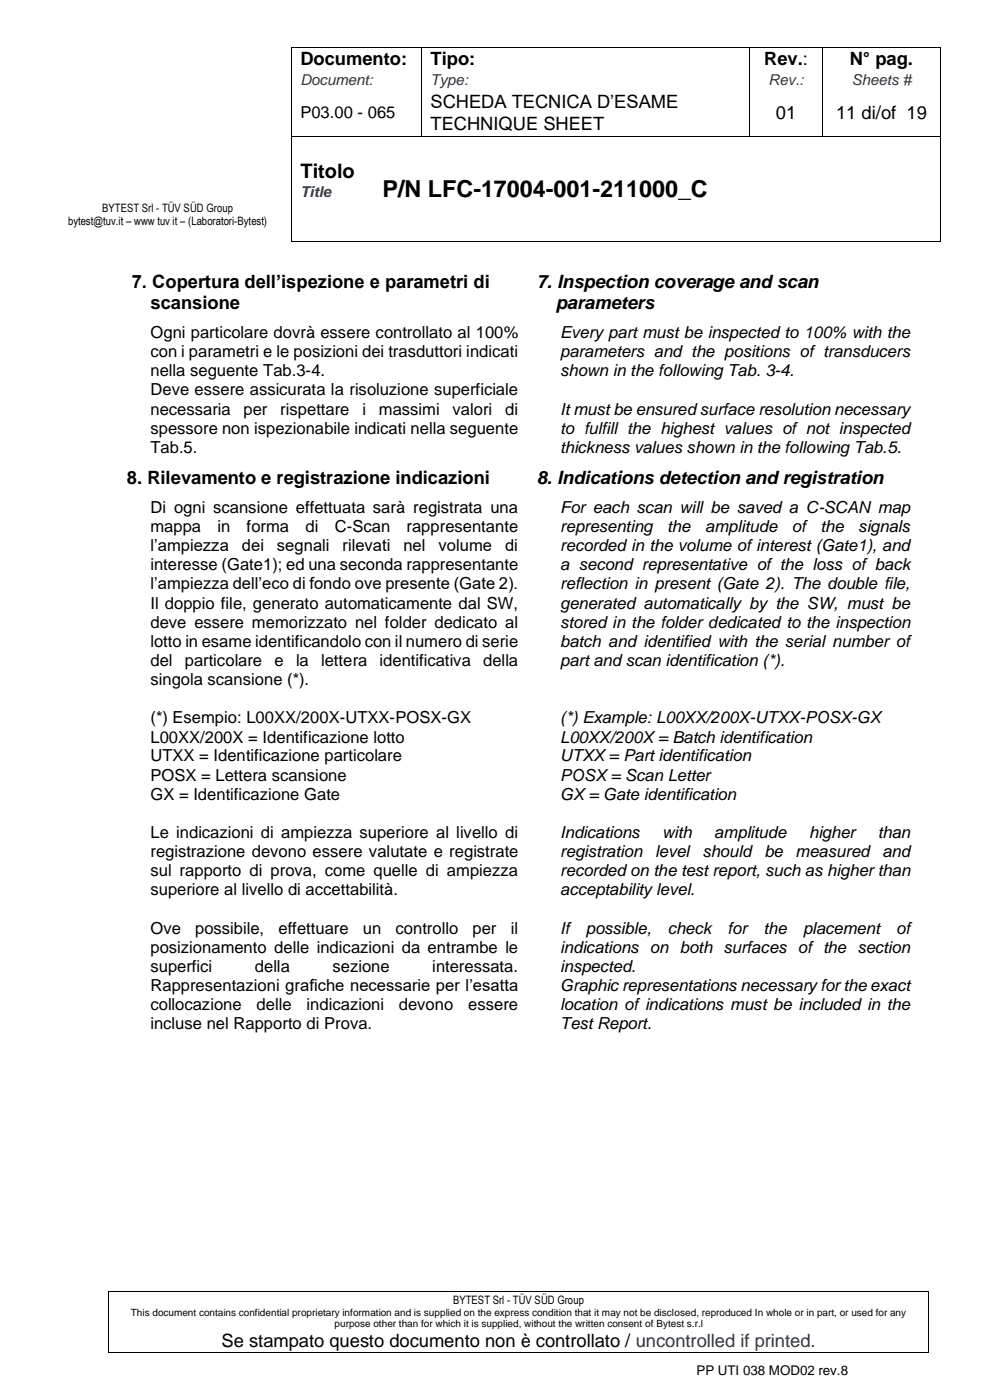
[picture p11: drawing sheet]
<svg xmlns="http://www.w3.org/2000/svg" width="210mm" height="297mm" viewBox="0 0 210 297" stroke-linecap="round" stroke-linejoin="round" font-family="sans-serif">
<defs><g id="words">
<text font-size="5" x="81.2" y="41.8">P/N LFC-17004-001-211000_C</text>
<text font-size="4.2" x="63.7" y="37.9">Titolo</text>
<g font-size="3.9">
<text x="63.7" y="13.8">Documento:</text>
<text x="91.3" y="13.8">Tipo:</text>
<text x="162.1" y="13.8">Rev.:</text>
<text x="180.2" y="13.8">N° pag.</text>
<text x="91.3" y="22.9">SCHEDA TECNICA D’ESAME</text>
<text x="91.3" y="27.7">TECHNIQUE SHEET</text>
<text x="164.6" y="25.3">01</text>
<text x="177.4" y="25.3">11 di/of 19</text>
<text x="27.9" y="61.1">7. Copertura dell’ispezione e parametri di</text>
<text x="31.9" y="65.5">scansione</text>
<text x="113.9" y="61.1">7. Inspection coverage and scan</text>
<text x="117.9" y="65.5">parameters</text>
<text x="26.9" y="102.6">8. Rilevamento e registrazione indicazioni</text>
<text x="113.9" y="102.6">8. Indications detection and registration</text>
<text x="47" y="285.7">Se stampato questo documento non è controllato / uncontrolled if printed.</text>
</g>
<g font-size="3.5">
<text x="63.7" y="25.1">P03.00 - 065</text>
<text x="31.9" y="71.7">Ogni particolare dovrà essere controllato al 100%</text>
<text x="118.9" y="71.7">Every part must be inspected to 100% with the</text>
<text x="31.9" y="75.8">con i parametri e le posizioni dei trasduttori indicati</text>
<text x="118.9" y="75.8">parameters and the positions of transducers</text>
<text x="31.9" y="79.8">nella seguente Tab.3-4.</text>
<text x="31.9" y="83.9">Deve essere assicurata la risoluzione superficiale</text>
<text x="118.9" y="79.8">shown in the following Tab. 3-4.</text>
<text x="31.9" y="88">necessaria</text>
<text x="51.7" y="88">per</text>
<text x="59.5" y="88">rispettare</text>
<text x="76.9" y="88">i</text>
<text x="80.4" y="88">massimi</text>
<text x="96" y="88">valori</text>
<text x="107.2" y="88">di</text>
<text x="118.9" y="88">It must be ensured surface resolution necessary</text>
<text x="31.9" y="92">spessore non ispezionabile indicati nella seguente</text>
<text x="118.9" y="92">to fulfill the highest values of not inspected</text>
<text x="31.9" y="96.1">Tab.5.</text>
<text x="118.9" y="96.1">thickness values shown in the following Tab.5.</text>
<text x="31.9" y="108.9">Di ogni scansione effettuata sarà registrata una</text>
<text x="31.9" y="112.9">mappa</text>
<text x="46.1" y="112.9">in</text>
<text x="52.3" y="112.9">forma</text>
<text x="64.8" y="112.9">di</text>
<text x="71" y="112.9">C-Scan</text>
<text x="86.2" y="112.9">rappresentante</text>
<text x="118.9" y="108.9">For each scan will be saved a C-SCAN map</text>
<text x="118.9" y="112.9">representing</text>
<text x="141.5" y="112.9">the</text>
<text x="149.6" y="112.9">amplitude</text>
<text x="168" y="112.9">of</text>
<text x="174" y="112.9">the</text>
<text x="182.1" y="112.9">signals</text>
<text x="31.9" y="116.9">l’ampiezza</text>
<text x="51.3" y="116.9">dei</text>
<text x="58.7" y="116.9">segnali</text>
<text x="72.7" y="116.9">rilevati</text>
<text x="85.6" y="116.9">nel</text>
<text x="93" y="116.9">volume</text>
<text x="107.2" y="116.9">di</text>
<text x="118.9" y="116.9">recorded in the volume of interest (Gate1), and</text>
<text x="31.9" y="121">interesse (Gate1); ed una seconda rappresentante</text>
<text x="31.9" y="125.1">l’ampiezza dell’eco di fondo ove presente (Gate 2).</text>
<text x="118.9" y="121">a second representative of the loss of back</text>
<text x="118.9" y="125.1">reflection in present (Gate 2). The double file,</text>
<text x="31.9" y="129.1">Il doppio file, generato automaticamente dal SW,</text>
<text x="118.9" y="129.1">generated automatically by the SW, must be</text>
<text x="31.9" y="133.2">deve essere memorizzato nel folder dedicato al</text>
<text x="31.9" y="137.2">lotto in esame identificandolo con il numero di serie</text>
<text x="118.9" y="133.2">stored in the folder dedicated to the inspection</text>
<text x="118.9" y="137.2">batch and identified with the serial number of</text>
<text x="31.9" y="141.3">del</text>
<text x="39.2" y="141.3">particolare</text>
<text x="58.2" y="141.3">e</text>
<text x="62.8" y="141.3">la</text>
<text x="68.1" y="141.3">lettera</text>
<text x="80.5" y="141.3">identificativa</text>
<text x="102.5" y="141.3">della</text>
<text x="118.9" y="141.3">part and scan identification (*).</text>
<text x="31.9" y="145.3">singola scansione (*).</text>
<text x="31.9" y="153.5">(*) Esempio: L00XX/200X-UTXX-POSX-GX</text>
<text x="118.9" y="153.5">(*) Example: L00XX/200X-UTXX-POSX-GX</text>
<text x="31.9" y="157.5">L00XX/200X = Identificazione lotto</text>
<text x="31.9" y="161.6">UTXX = Identificazione particolare</text>
<text x="118.9" y="157.5">L00XX/200X = Batch identification</text>
<text x="118.9" y="161.6">UTXX = Part identification</text>
<text x="31.9" y="165.6">POSX = Lettera scansione</text>
<text x="118.9" y="165.6">POSX = Scan Letter</text>
<text x="31.9" y="169.7">GX = Identificazione Gate</text>
<text x="118.9" y="169.7">GX = Gate identification</text>
<text x="31.9" y="177.8">Le indicazioni di ampiezza superiore al livello di</text>
<text x="118.9" y="177.8">Indications</text>
<text x="140.5" y="177.8">with</text>
<text x="151.5" y="177.8">amplitude</text>
<text x="171.7" y="177.8">higher</text>
<text x="186.2" y="177.8">than</text>
<text x="31.9" y="181.8">registrazione devono essere valutate e registrate</text>
<text x="31.9" y="185.9">sul rapporto di prova, come quelle di ampiezza</text>
<text x="118.9" y="181.8">registration</text>
<text x="118.9" y="185.9">recorded on the test report, such as higher than</text>
<text x="139" y="181.8">level</text>
<text x="149" y="181.8">should be</text>
<text x="168.8" y="181.8">measured and</text>
<text x="31.9" y="190">superiore al livello di accettabilità.</text>
<text x="118.9" y="190">acceptability level.</text>
<text x="31.9" y="198.1">Ove</text>
<text x="31.9" y="202.2">posizionamento delle indicazioni da entrambe le</text>
<text x="41.4" y="198.1">possibile,</text>
<text x="59.1" y="198.1">effettuare</text>
<text x="77" y="198.1">un</text>
<text x="83.9" y="198.1">controllo</text>
<text x="100.3" y="198.1">per</text>
<text x="108.3" y="198.1">il</text>
<text x="118.9" y="198.1">If</text>
<text x="118.9" y="202.2">indications on both surfaces of the section</text>
<text x="124.3" y="198.1">possible,</text>
<text x="141.6" y="198.1">check</text>
<text x="154.3" y="198.1">for</text>
<text x="162" y="198.1">the</text>
<text x="170.4" y="198.1">placement</text>
<text x="190.1" y="198.1">of</text>
<text x="31.9" y="206.2">superfici</text>
<text x="54.1" y="206.2">della</text>
<text x="70.5" y="206.2">sezione</text>
<text x="91.7" y="206.2">interessata.</text>
<text x="118.9" y="206.2">inspected.</text>
<text x="31.9" y="210.3">Rappresentazioni grafiche necessarie per l’esatta</text>
<text x="31.9" y="214.3">collocazione</text>
<text x="54.4" y="214.3">delle</text>
<text x="65" y="214.3">indicazioni</text>
<text x="84.6" y="214.3">devono</text>
<text x="99.3" y="214.3">essere</text>
<text x="118.9" y="210.3">Graphic representations necessary for the exact</text>
<text x="118.9" y="214.3">location of indications must be included in the</text>
<text x="31.9" y="218.4">incluse nel Rapporto di Prova.</text>
<text x="118.9" y="218.4">Test Report.</text>
</g>
<g font-size="3.2" fill="#17365d">
<text x="63.7" y="18">Document:</text>
<text x="91.3" y="18">Type:</text>
<text x="163.1" y="18">Rev.:</text>
<text x="180.7" y="18">Sheets #</text>
<text x="63.7" y="41.7">Title</text>
</g>
<text font-size="2.8" x="147.7" y="291.8">PP UTI 038 MOD02 rev.8</text>
<g font-size="2.5">
<text x="14.5" y="47.7">bytest@tuv.it – www tuv it – (Laboratori-Bytest)</text>
<text x="21.7" y="44.9">BYTEST Srl - TÜV SÜD Group</text>
<text x="96.1" y="276.7">BYTEST Srl - TÜV SÜD Group</text>
</g>
<g font-size="2.1">
<text x="27.7" y="279.2">This document contains confidential proprietary information and is supplied on the express condition that it may not be disclosed, reproduced In whole or in part, or used for any</text>
<text x="71" y="281.6">purpose other than for which it is supplied, without the written consent of Bytest s.r.l</text>
</g>
</g></defs>
<g fill="#000">
<path d="M61.7 10h.2v.2h-.2z" fill-rule="evenodd"/>
<path d="M61.7 10h.2v.2h-.2z" fill-rule="evenodd"/>
<path d="M61.7 19h.2v.2h-.2z" fill-rule="evenodd"/>
<path d="M89.4 10h.2v.2h-.2z" fill-rule="evenodd"/>
<path d="M89.4 19h.2v.2h-.2z" fill-rule="evenodd"/>
<path d="M159 10h.2v.2h-.2z" fill-rule="evenodd"/>
<path d="M159 19h.2v.2h-.2z" fill-rule="evenodd"/>
<path d="M174.4 10h.2v.2h-.2z" fill-rule="evenodd"/>
<path d="M174.4 19h.2v.2h-.2z" fill-rule="evenodd"/>
<path d="M199.4 10h.2v.2h-.2z" fill-rule="evenodd"/>
<path d="M199.4 10h.2v.2h-.2z" fill-rule="evenodd"/>
<path d="M199.4 19h.2v.2h-.2z" fill-rule="evenodd"/>
<path d="M61.7 28.8h.2v.2h-.2z" fill-rule="evenodd"/>
<path d="M79.3 28.8h.2v.2h-.2z" fill-rule="evenodd"/>
<path d="M89.4 28.8h.2v.2h-.2z" fill-rule="evenodd"/>
<path d="M159 28.8h.2v.2h-.2z" fill-rule="evenodd"/>
<path d="M174.4 28.8h.2v.2h-.2z" fill-rule="evenodd"/>
<path d="M199.4 28.8h.2v.2h-.2z" fill-rule="evenodd"/>
<path d="M61.7 51.1h.2v.1h-.2z" fill-rule="evenodd"/>
<path d="M61.7 51.1h.2v.1h-.2z" fill-rule="evenodd"/>
<path d="M79.3 51.1h.2v.1h-.2z" fill-rule="evenodd"/>
<path d="M199.4 51.1h.2v.1h-.2z" fill-rule="evenodd"/>
<path d="M199.4 51.1h.2v.1h-.2z" fill-rule="evenodd"/>
<path d="M22.9 273.8h.2v.2h-.2z" fill-rule="evenodd"/>
<path d="M22.9 273.8h.2v.2h-.2z" fill-rule="evenodd"/>
<path d="M197 273.8h.1v.2h-.1z" fill-rule="evenodd"/>
<path d="M197 273.8h.1v.2h-.1z" fill-rule="evenodd"/>
<path d="M22.9 286.9h.2v.1h-.2z" fill-rule="evenodd"/>
<path d="M22.9 286.9h.2v.1h-.2z" fill-rule="evenodd"/>
<path d="M197 286.9h.1v.1h-.1z" fill-rule="evenodd"/>
<path d="M197 286.9h.1v.1h-.1z" fill-rule="evenodd"/>
</g>
<g fill="none" stroke="#000" stroke-width=".21">
<path d="M61.8 10.2v8.8M61.8 19.2v9.6M61.9 10.1h27.5M89.5 10.2v8.8M89.5 19.2v9.6M89.6 10.1h69.4M159.1 10.2v8.8M159.1 19.2v9.6M159.2 10.1h15.2M174.5 10.2v8.8M174.5 19.2v9.6M174.6 10.1h24.8"/>
<path d="M199.5 10.2v8.8M199.5 19.2v9.6M61.8 29v22.1M61.9 28.9h17.4M79.5 28.9h9.9M89.6 28.9h69.4M159.2 28.9h15.2M174.6 28.9h24.8M199.5 29v22.1M61.9 51.1h17.4M79.5 51.1h119.9M23 274v12.9"/>
<path d="M23.1 273.9h173.9M197.1 274v12.9M23.1 286.9h173.9"/>
</g>
<use href="#words"/>
</svg>
